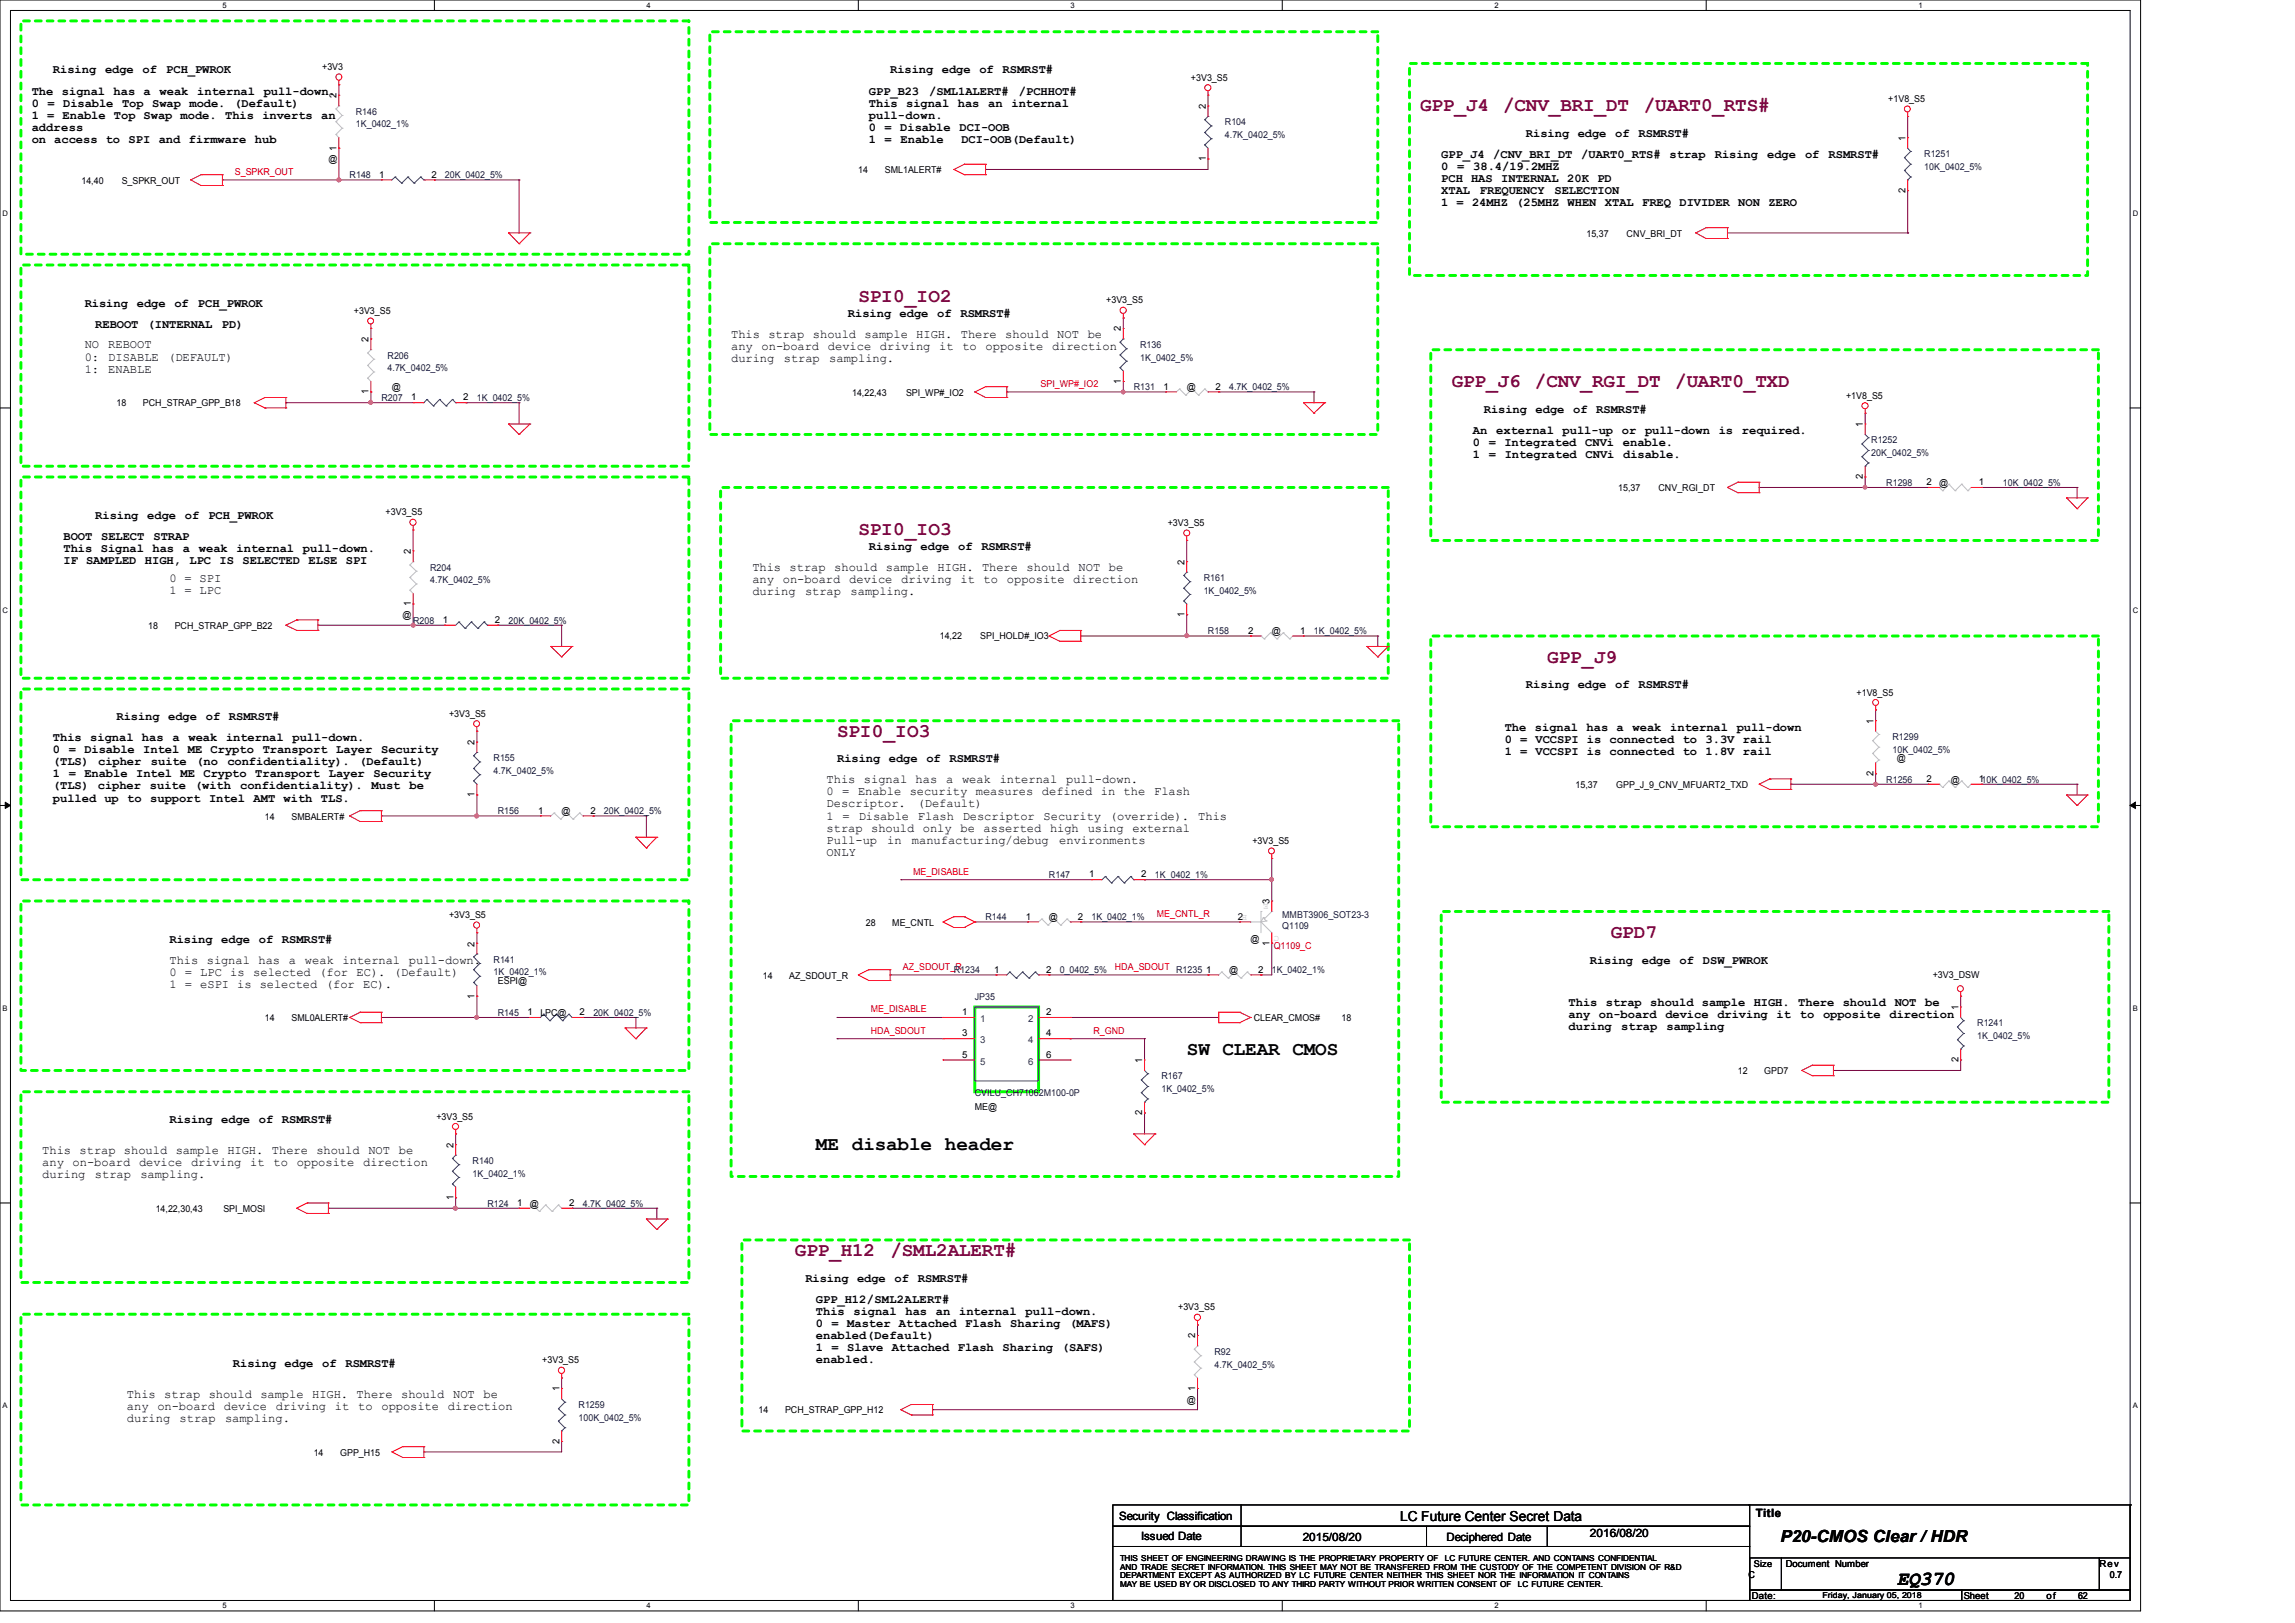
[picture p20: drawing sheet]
<svg xmlns="http://www.w3.org/2000/svg" width="297mm" height="210mm" viewBox="0 0 297 210" stroke-linecap="round" stroke-linejoin="round" font-family="sans-serif">
<defs><g id="words">
<text font-size="2.6" x="245.5" y="205.1">EQ370</text>
<g font-size="2.5" fill="#800040">
<text x="183.8" y="14.4">GPP_J4</text>
<text x="194.5" y="14.4">/CNV_BRI_DT</text>
<text x="212.7" y="14.4">/UART0_RTS#</text>
<text x="111.1" y="39.1">SPI0_IO2</text>
<text x="187.9" y="50.1">GPP_J6</text>
<text x="198.6" y="50.1">/CNV_RGI_DT</text>
<text x="216.8" y="50.1">/UART0_TXD</text>
<text x="111.1" y="69.3">SPI0_IO3</text>
<text x="200.2" y="85.7">GPP_J9</text>
<text x="108.3" y="95.3">SPI0_IO3</text>
<text x="208.4" y="121.4">GPD7</text>
<text x="102.9" y="162.5">GPP_H12</text>
<text x="115.2" y="162.5">/SML2ALERT#</text>
</g>
<g font-size="2.5">
<text x="153.6" y="136.5">SW CLEAR CMOS</text>
<text x="105.6" y="148.8">ME disable header</text>
</g>
<text font-size="2.2" x="230.4" y="199.5">P20-CMOS Clear / HDR</text>
<text font-size="1.8" x="181.2" y="196.8">LC Future Center Secret Data</text>
<g font-size="1.6">
<text x="6.9" y="9.5">Rising</text>
<text x="13.6" y="9.5">edge</text>
<text x="18.5" y="9.5">of</text>
<text x="21.5" y="9.5">PCH_PWROK</text>
<text x="115.2" y="9.5">Rising edge</text>
<text x="126.7" y="9.5">of</text>
<text x="129.8" y="9.5">RSMRST#</text>
<text x="4.1" y="13.8">0 = Disable Top Swap mode.</text>
<text x="4.1" y="15.4">1 = Enable Top Swap mode. This inverts an</text>
<text x="4.1" y="16.9">address</text>
<text x="4.1" y="12.2">The signal has a</text>
<text x="20.7" y="12.2">weak</text>
<text x="25.5" y="12.2">internal</text>
<text x="30.3" y="13.8">(Default)</text>
<text x="34.1" y="12.2">pull-down.</text>
<text x="112.4" y="12.2">GPP_B23</text>
<text x="112.4" y="13.8">This signal has</text>
<text x="112.4" y="15.4">pull-down.</text>
<text x="112.4" y="16.9">0 = Disable</text>
<text x="120.3" y="12.2">/SML1ALERT#</text>
<text x="124.2" y="16.9">DCI-OOB</text>
<text x="127.9" y="13.8">an</text>
<text x="130.9" y="13.8">internal</text>
<text x="131.9" y="12.2">/PCHHOT#</text>
<text x="197.5" y="17.7">Rising edge</text>
<text x="209" y="17.7">of</text>
<text x="212" y="17.7">RSMRST#</text>
<text x="4.1" y="18.5">on access to SPI and firmware hub</text>
<text x="112.4" y="18.5">1 =</text>
<text x="116.5" y="18.5">Enable</text>
<text x="124.4" y="18.5">DCI-OOB(Default)</text>
<text x="186.5" y="20.4">GPP_J4</text>
<text x="186.5" y="22">0</text>
<text x="186.5" y="23.6">PCH HAS INTERNAL 20K PD</text>
<text x="188.6" y="22">=</text>
<text x="190.7" y="22">38.4/19.2MHZ</text>
<text x="193.2" y="20.4">/CNV_BRI_DT</text>
<text x="204.6" y="20.4">/UART0_RTS#</text>
<text x="216.1" y="20.4">strap</text>
<text x="221.9" y="20.4">Rising</text>
<text x="228.7" y="20.4">edge</text>
<text x="233.6" y="20.4">of</text>
<text x="236.6" y="20.4">RSMRST#</text>
<text x="186.5" y="25.1">XTAL</text>
<text x="186.5" y="26.7">1 = 24MHZ (25MHZ WHEN XTAL FREQ DIVIDER NON ZERO</text>
<text x="191.5" y="25.1">FREQUENCY</text>
<text x="201.2" y="25.1">SELECTION</text>
<text x="11" y="39.7">Rising</text>
<text x="17.7" y="39.7">edge</text>
<text x="22.6" y="39.7">of</text>
<text x="25.6" y="39.7">PCH_PWROK</text>
<text x="109.7" y="41">Rising edge</text>
<text x="121.3" y="41">of</text>
<text x="124.3" y="41">RSMRST#</text>
<text x="11" y="45.1">NO</text>
<text x="11" y="46.7">0:</text>
<text x="12.3" y="42.4">REBOOT</text>
<text x="14" y="45.1">REBOOT</text>
<text x="14" y="46.7">DISABLE</text>
<text x="19.1" y="42.4">(INTERNAL</text>
<text x="21.8" y="46.7">(DEFAULT)</text>
<text x="28.7" y="42.4">PD)</text>
<text x="94.6" y="43.7">This strap should sample HIGH. There should</text>
<text x="94.6" y="45.3">any</text>
<text x="94.6" y="46.9">during</text>
<text x="98.6" y="45.3">on-board</text>
<text x="101.4" y="46.9">strap</text>
<text x="107.1" y="45.3">device</text>
<text x="107.3" y="46.9">sampling.</text>
<text x="113.9" y="45.3">driving</text>
<text x="121.5" y="45.3">it</text>
<text x="124.5" y="45.3">to</text>
<text x="127.6" y="45.3">opposite</text>
<text x="136.1" y="45.3">direction</text>
<text x="136.8" y="43.7">NOT</text>
<text x="140.8" y="43.7">be</text>
<text x="11" y="48.2">1:</text>
<text x="14" y="48.2">ENABLE</text>
<text x="192" y="53.4">Rising edge</text>
<text x="203.6" y="53.4">of</text>
<text x="206.6" y="53.4">RSMRST#</text>
<text x="190.6" y="56.1">An</text>
<text x="190.6" y="57.7">0 = Integrated</text>
<text x="190.6" y="59.3">1 =</text>
<text x="193.6" y="56.1">external</text>
<text x="194.7" y="59.3">Integrated</text>
<text x="202.2" y="56.1">pull-up</text>
<text x="205.1" y="57.7">CNVi</text>
<text x="205.2" y="59.3">CNVi</text>
<text x="209.9" y="56.1">or</text>
<text x="210" y="57.7">enable.</text>
<text x="210.1" y="59.3">disable.</text>
<text x="212.9" y="56.1">pull-down</text>
<text x="222.4" y="56.1">is</text>
<text x="225.4" y="56.1">required.</text>
<text x="8.2" y="69.9">BOOT</text>
<text x="8.2" y="71.4">This Signal has</text>
<text x="12.3" y="67.1">Rising</text>
<text x="13.1" y="69.9">SELECT</text>
<text x="19.1" y="67.1">edge</text>
<text x="19.9" y="69.9">STRAP</text>
<text x="23.7" y="71.4">a</text>
<text x="23.9" y="67.1">of</text>
<text x="25.7" y="71.4">weak</text>
<text x="27" y="67.1">PCH_PWROK</text>
<text x="30.6" y="71.4">internal</text>
<text x="39.2" y="71.4">pull-down.</text>
<text x="112.4" y="71.2">Rising edge</text>
<text x="124" y="71.2">of</text>
<text x="127" y="71.2">RSMRST#</text>
<text x="8.2" y="73">IF SAMPLED HIGH, LPC IS SELECTED ELSE SPI</text>
<text x="21.9" y="75.3">0 = SPI</text>
<text x="21.9" y="76.8">1 = LPC</text>
<text x="97.4" y="73.9">This strap should sample HIGH. There should</text>
<text x="97.4" y="75.5">any</text>
<text x="97.4" y="77">during</text>
<text x="101.3" y="75.5">on-board</text>
<text x="104.2" y="77">strap</text>
<text x="109.9" y="75.5">device</text>
<text x="110.1" y="77">sampling.</text>
<text x="116.6" y="75.5">driving</text>
<text x="124.3" y="75.5">it</text>
<text x="127.3" y="75.5">to</text>
<text x="130.3" y="75.5">opposite</text>
<text x="138.9" y="75.5">direction</text>
<text x="139.6" y="73.9">NOT</text>
<text x="143.5" y="73.9">be</text>
<text x="197.5" y="89">Rising edge</text>
<text x="209" y="89">of</text>
<text x="212" y="89">RSMRST#</text>
<text x="6.9" y="95.9">This signal has</text>
<text x="15.1" y="93.1">Rising edge</text>
<text x="22.3" y="95.9">a</text>
<text x="24.4" y="95.9">weak</text>
<text x="26.6" y="93.1">of</text>
<text x="29.3" y="95.9">internal</text>
<text x="29.6" y="93.1">RSMRST#</text>
<text x="37.8" y="95.9">pull-down.</text>
<text x="194.7" y="94.5">The signal has a</text>
<text x="211.3" y="94.5">weak</text>
<text x="216.2" y="94.5">internal</text>
<text x="224.7" y="94.5">pull-down</text>
<text x="6.9" y="97.5">0 = Disable Intel ME Crypto</text>
<text x="6.9" y="99">(TLS)</text>
<text x="6.9" y="100.6">1 = Enable Intel ME Crypto Transport</text>
<text x="12.7" y="99">cipher</text>
<text x="19.5" y="99">suite</text>
<text x="25.4" y="99">(no</text>
<text x="29.4" y="99">confidentiality).</text>
<text x="34" y="97.5">Transport</text>
<text x="42.5" y="100.6">Layer</text>
<text x="43.5" y="97.5">Layer</text>
<text x="46.5" y="99">(Default)</text>
<text x="48.3" y="100.6">Security</text>
<text x="49.3" y="97.5">Security</text>
<text x="107" y="101.3">This signal has</text>
<text x="108.3" y="98.6">Rising edge</text>
<text x="119.9" y="98.6">of</text>
<text x="122.4" y="101.3">a</text>
<text x="122.9" y="98.6">RSMRST#</text>
<text x="124.5" y="101.3">weak</text>
<text x="129.4" y="101.3">internal</text>
<text x="138" y="101.3">pull-down.</text>
<text x="194.7" y="96.1">0 = VCCSPI is connected to 3.3V rail</text>
<text x="194.7" y="97.7">1 = VCCSPI is connected to 1.8V rail</text>
<text x="6.9" y="102.2">(TLS)</text>
<text x="6.9" y="103.7">pulled up to support Intel AMT with TLS.</text>
<text x="12.7" y="102.2">cipher</text>
<text x="19.4" y="102.2">suite</text>
<text x="25.2" y="102.2">(with</text>
<text x="31.1" y="102.2">confidentiality).</text>
<text x="48.1" y="102.2">Must</text>
<text x="53" y="102.2">be</text>
<text x="107" y="102.9">0 = Enable security measures defined in the</text>
<text x="107" y="104.5">Descriptor.</text>
<text x="107" y="106">1</text>
<text x="107" y="107.6">strap should only</text>
<text x="109" y="106">=</text>
<text x="111.1" y="106">Disable</text>
<text x="118.7" y="104.5">(Default)</text>
<text x="118.8" y="106">Flash</text>
<text x="124.3" y="107.6">be</text>
<text x="124.6" y="106">Descriptor</text>
<text x="127.3" y="107.6">asserted</text>
<text x="135" y="106">Security</text>
<text x="135.9" y="107.6">high</text>
<text x="140.8" y="107.6">using</text>
<text x="143.6" y="106">(override).</text>
<text x="146.6" y="107.6">external</text>
<text x="149.4" y="102.9">Flash</text>
<text x="155.1" y="106">This</text>
<text x="107" y="109.2">Pull-up</text>
<text x="107" y="110.7">ONLY</text>
<text x="114.8" y="109.2">in</text>
<text x="118" y="109.2">manufacturing/debug</text>
<text x="137.1" y="109.2">environments</text>
<text x="21.9" y="124.7">This signal has</text>
<text x="21.9" y="122">Rising edge</text>
<text x="33.5" y="122">of</text>
<text x="36.5" y="122">RSMRST#</text>
<text x="37.4" y="124.7">a</text>
<text x="39.5" y="124.7">weak</text>
<text x="44.3" y="124.7">internal</text>
<text x="52.9" y="124.7">pull-down.</text>
<text x="205.7" y="124.7">Rising</text>
<text x="212.5" y="124.7">edge</text>
<text x="217.3" y="124.7">of</text>
<text x="220.4" y="124.7">DSW_PWROK</text>
<text x="21.9" y="126.2">0 = LPC is selected (for EC). (Default)</text>
<text x="21.9" y="127.8">1 = eSPI is selected (for EC).</text>
<text x="203" y="130.2">This strap should sample HIGH. There should</text>
<text x="203" y="131.7">any</text>
<text x="206.9" y="131.7">on-board</text>
<text x="215.5" y="131.7">device</text>
<text x="222.2" y="131.7">driving</text>
<text x="229.9" y="131.7">it</text>
<text x="232.9" y="131.7">to</text>
<text x="235.9" y="131.7">opposite</text>
<text x="244.5" y="131.7">direction</text>
<text x="245.2" y="130.2">NOT</text>
<text x="249.1" y="130.2">be</text>
<text x="203" y="133.3">during</text>
<text x="209.8" y="133.3">strap</text>
<text x="215.7" y="133.3">sampling</text>
<text x="5.5" y="149.4">This strap should sample HIGH. There should</text>
<text x="21.9" y="145.3">Rising edge</text>
<text x="33.5" y="145.3">of</text>
<text x="36.5" y="145.3">RSMRST#</text>
<text x="47.7" y="149.4">NOT</text>
<text x="51.6" y="149.4">be</text>
<text x="5.5" y="150.9">any</text>
<text x="5.5" y="152.5">during</text>
<text x="9.4" y="150.9">on-board</text>
<text x="12.3" y="152.5">strap</text>
<text x="18" y="150.9">device</text>
<text x="18.2" y="152.5">sampling.</text>
<text x="24.7" y="150.9">driving</text>
<text x="32.4" y="150.9">it</text>
<text x="35.4" y="150.9">to</text>
<text x="38.4" y="150.9">opposite</text>
<text x="47" y="150.9">direction</text>
<text x="104.2" y="165.9">Rising edge</text>
<text x="115.8" y="165.9">of</text>
<text x="118.8" y="165.9">RSMRST#</text>
<text x="105.6" y="170.1">This</text>
<text x="105.6" y="171.7">0 = Master Attached</text>
<text x="105.6" y="173.3">enabled(Default)</text>
<text x="105.6" y="168.6">GPP_H12/SML2ALERT#</text>
<text x="110.4" y="170.1">signal</text>
<text x="117.2" y="170.1">has</text>
<text x="121.1" y="170.1">an</text>
<text x="124.1" y="170.1">internal</text>
<text x="124.9" y="171.7">Flash</text>
<text x="130.7" y="171.7">Sharing</text>
<text x="132.7" y="170.1">pull-down.</text>
<text x="138.4" y="171.7">(MAFS)</text>
<text x="30.1" y="176.8">Rising edge</text>
<text x="41.7" y="176.8">of</text>
<text x="44.7" y="176.8">RSMRST#</text>
<text x="105.6" y="174.8">1 = Slave Attached Flash</text>
<text x="105.6" y="176.4">enabled.</text>
<text x="129.8" y="174.8">Sharing</text>
<text x="137.4" y="174.8">(SAFS)</text>
<text x="16.4" y="180.9">This strap should sample HIGH. There should</text>
<text x="16.4" y="182.5">any</text>
<text x="16.4" y="184">during</text>
<text x="20.4" y="182.5">on-board</text>
<text x="23.2" y="184">strap</text>
<text x="29" y="182.5">device</text>
<text x="29.1" y="184">sampling.</text>
<text x="35.7" y="182.5">driving</text>
<text x="43.4" y="182.5">it</text>
<text x="46.4" y="182.5">to</text>
<text x="49.4" y="182.5">opposite</text>
<text x="58" y="182.5">direction</text>
<text x="58.6" y="180.9">NOT</text>
<text x="62.6" y="180.9">be</text>
</g>
<g font-size="1.5">
<text x="144.8" y="196.6">Security Classification</text>
<text x="227.2" y="196.3">Title</text>
<text x="147.7" y="199.3">Issued Date</text>
<text x="168.6" y="199.4">2015/08/20</text>
<text x="187.2" y="199.4">Deciphered Date</text>
<text x="205.8" y="198.8">2016/08/20</text>
</g>
<g font-size="1.2">
<text x="41.7" y="9.1">+3V3</text>
<text x="154.1" y="10.5">+3V3_S5</text>
<text x="43.6" y="12.7" transform="rotate(-90 43.6 12.7)">2</text>
<text x="156" y="14.1" transform="rotate(-90 156 14.1)">2</text>
<text x="244.4" y="13.2">+1V8_S5</text>
<text x="10.5" y="23.7">14,40</text>
<text x="15.7" y="23.7">S_SPKR_OUT</text>
<text x="42.5" y="21">@</text>
<text x="43.6" y="19.5" transform="rotate(-90 43.6 19.5)">1</text>
<text x="49.1" y="23">1</text>
<text x="55.8" y="23">2</text>
<text x="111.1" y="22.4">14</text>
<text x="114.5" y="22.4">SML1ALERT#</text>
<text x="156" y="20.8" transform="rotate(-90 156 20.8)">1</text>
<text x="246.6" y="18.2" transform="rotate(-90 246.6 18.2)">1</text>
<text x="246.6" y="24.9" transform="rotate(-90 246.6 24.9)">2</text>
<text x="205.3" y="30.6">15,37</text>
<text x="210.5" y="30.6">CNV_BRI_DT</text>
<text x="45.8" y="40.6">+3V3_S5</text>
<text x="143.2" y="39.2">+3V3_S5</text>
<text x="47.7" y="44.3" transform="rotate(-90 47.7 44.3)">2</text>
<text x="145.1" y="42.9" transform="rotate(-90 145.1 42.9)">2</text>
<text x="15.1" y="52.6">18</text>
<text x="18.5" y="52.6">PCH_STRAP_GPP_B18</text>
<text x="47.7" y="51" transform="rotate(-90 47.7 51)">1</text>
<text x="50.7" y="50.5">@</text>
<text x="53.2" y="51.8">1</text>
<text x="59.9" y="51.8">2</text>
<text x="110.3" y="51.2">14,22,43</text>
<text x="117.3" y="51.2">SPI_WP#_IO2</text>
<text x="145.1" y="49.7" transform="rotate(-90 145.1 49.7)">1</text>
<text x="150.6" y="50.4">1</text>
<text x="153.6" y="50.5">@</text>
<text x="157.3" y="50.4">2</text>
<text x="238.9" y="51.6">+1V8_S5</text>
<text x="241.1" y="55.2" transform="rotate(-90 241.1 55.2)">1</text>
<text x="209.4" y="63.5">15,37</text>
<text x="214.6" y="63.5">CNV_RGI_DT</text>
<text x="241.1" y="62" transform="rotate(-90 241.1 62)">2</text>
<text x="249.3" y="62.8">2</text>
<text x="251" y="62.9">@</text>
<text x="256.1" y="62.8">1</text>
<text x="49.9" y="66.7">+3V3_S5</text>
<text x="53.2" y="71.7" transform="rotate(-90 53.2 71.7)">2</text>
<text x="151.1" y="68.1">+3V3_S5</text>
<text x="153.3" y="73.1" transform="rotate(-90 153.3 73.1)">2</text>
<text x="19.2" y="81.4">18</text>
<text x="22.6" y="81.4">PCH_STRAP_GPP_B22</text>
<text x="52.1" y="80">@</text>
<text x="53.2" y="78.4" transform="rotate(-90 53.2 78.4)">1</text>
<text x="57.3" y="80.6">1</text>
<text x="64" y="80.6">2</text>
<text x="121.6" y="82.7">14,22</text>
<text x="126.9" y="82.7">SPI_HOLD#_IO3</text>
<text x="153.3" y="79.8" transform="rotate(-90 153.3 79.8)">1</text>
<text x="161.5" y="82">2</text>
<text x="164.6" y="82">@</text>
<text x="168.3" y="82">1</text>
<text x="58.1" y="92.8">+3V3_S5</text>
<text x="240.3" y="90">+1V8_S5</text>
<text x="242.4" y="93.6" transform="rotate(-90 242.4 93.6)">1</text>
<text x="61.4" y="96.4" transform="rotate(-90 61.4 96.4)">2</text>
<text x="203.9" y="101.9">15,37</text>
<text x="209.1" y="101.9">GPP_J_9_CNV_MFUART2_TXD</text>
<text x="242.4" y="100.4" transform="rotate(-90 242.4 100.4)">2</text>
<text x="245.5" y="98.5">@</text>
<text x="249.3" y="101.2">2</text>
<text x="252.5" y="101.3">@</text>
<text x="256.1" y="101.2">110K_0402_5%</text>
<text x="34.3" y="106">14</text>
<text x="37.7" y="106">SMBALERT#</text>
<text x="61.4" y="103.1" transform="rotate(-90 61.4 103.1)">1</text>
<text x="69.6" y="105.3">1</text>
<text x="72.7" y="105.4">@</text>
<text x="76.4" y="105.3">2</text>
<text x="141" y="113.5">1</text>
<text x="147.7" y="113.5">2</text>
<text x="162.1" y="109.2">+3V3_S5</text>
<text x="58.1" y="118.8">+3V3_S5</text>
<text x="112" y="119.8">28</text>
<text x="115.5" y="119.8">ME_CNTL</text>
<text x="132.8" y="119">1</text>
<text x="135.8" y="119.1">@</text>
<text x="139.5" y="119">2</text>
<text x="160.2" y="119">2</text>
<text x="164.3" y="117" transform="rotate(-90 164.3 117)">3</text>
<text x="61.4" y="122.5" transform="rotate(-90 61.4 122.5)">2</text>
<text x="128.6" y="125.9">1</text>
<text x="135.4" y="125.9">2</text>
<text x="156.1" y="125.9">1</text>
<text x="159.1" y="125.9">@</text>
<text x="161.8" y="121.8">@</text>
<text x="162.8" y="125.9">2</text>
<text x="164.3" y="122.3" transform="rotate(-90 164.3 122.3)">1</text>
<text x="61.4" y="129.2" transform="rotate(-90 61.4 129.2)">1</text>
<text x="64.4" y="127.3">ESPI@</text>
<text x="68.3" y="131.4">1</text>
<text x="69.9" y="131.4">LPC@</text>
<text x="75" y="131.4">2</text>
<text x="98.7" y="126.6">14</text>
<text x="102.1" y="126.6">AZ_SDOUT_R</text>
<text x="124.5" y="131.4">1</text>
<text x="135.4" y="131.4">2</text>
<text x="250.1" y="126.5">+3V3_DSW</text>
<text x="253.4" y="130.7" transform="rotate(-90 253.4 130.7)">1</text>
<text x="34.3" y="132.1">14</text>
<text x="37.7" y="132.1">SML0ALERT#</text>
<text x="124.5" y="134.1">3</text>
<text x="124.5" y="136.9">5</text>
<text x="135.4" y="134.1">4</text>
<text x="135.4" y="136.9">6</text>
<text x="147.8" y="137.5" transform="rotate(-90 147.8 137.5)">1</text>
<text x="162.2" y="132.1">CLEAR_CMOS#</text>
<text x="173.6" y="132.1">18</text>
<text x="253.4" y="137.4" transform="rotate(-90 253.4 137.4)">2</text>
<text x="126.1" y="143.6">ME@</text>
<text x="224.9" y="139">12</text>
<text x="228.3" y="139">GPD7</text>
<text x="56.5" y="144.9">+3V3_S5</text>
<text x="58.7" y="148.5" transform="rotate(-90 58.7 148.5)">2</text>
<text x="147.8" y="144.3" transform="rotate(-90 147.8 144.3)">2</text>
<text x="58.7" y="155.2" transform="rotate(-90 58.7 155.2)">1</text>
<text x="20.1" y="156.8">14,22,30,43</text>
<text x="28.9" y="156.8">SPI_MOSI</text>
<text x="66.9" y="156">1</text>
<text x="68.6" y="156.1">@</text>
<text x="73.7" y="156">2</text>
<text x="152.5" y="169.5">+3V3_S5</text>
<text x="154.7" y="173.2" transform="rotate(-90 154.7 173.2)">2</text>
<text x="70.2" y="176.4">+3V3_S5</text>
<text x="154.7" y="180" transform="rotate(-90 154.7 180)">1</text>
<text x="72.4" y="180" transform="rotate(-90 72.4 180)">1</text>
<text x="98.2" y="182.9">14</text>
<text x="101.6" y="182.9">PCH_STRAP_GPP_H12</text>
<text x="153.6" y="181.5">@</text>
<text x="40.6" y="188.3">14</text>
<text x="44" y="188.3">GPP_H15</text>
<text x="72.4" y="186.8" transform="rotate(-90 72.4 186.8)">2</text>
<text x="227" y="202.7">Size</text>
<text x="231.1" y="202.7">Document Number</text>
<text x="271.7" y="202.7">Rev</text>
<text x="226.3" y="204.1">C</text>
<text x="226.7" y="206.9">Date:</text>
<text x="254.1" y="206.9">Sheet</text>
<text x="260.7" y="206.9">20</text>
<text x="264.8" y="206.9">of</text>
<text x="268.9" y="206.9">62</text>
<text x="273" y="204.1">0.7</text>
</g>
<g font-size="1.2" fill="#000080">
<text x="46.1" y="14.9">R146</text>
<text x="46.1" y="16.5">1K_0402_1%</text>
<text x="158.5" y="16.2">R104</text>
<text x="158.5" y="17.9">4.7K_0402_5%</text>
<text x="45.3" y="23.1">R148</text>
<text x="57.6" y="23.1">20K_0402_5%</text>
<text x="249" y="20.3">R1251</text>
<text x="249" y="22">10K_0402_5%</text>
<text x="50.2" y="46.4">R206</text>
<text x="147.6" y="45">R136</text>
<text x="147.6" y="46.7">1K_0402_5%</text>
<text x="49.4" y="51.9">R207</text>
<text x="50.2" y="48">4.7K_0402_5%</text>
<text x="61.7" y="51.9">1K_0402_5%</text>
<text x="146.7" y="50.5">R131</text>
<text x="159.1" y="50.5">4.7K_0402_5%</text>
<text x="242.2" y="57.4">R1252</text>
<text x="242.2" y="59">20K_0402_5%</text>
<text x="244.1" y="62.9">R1298</text>
<text x="259.2" y="62.9">10K_0402_5%</text>
<text x="55.7" y="73.8">R204</text>
<text x="55.7" y="75.5">4.7K_0402_5%</text>
<text x="155.8" y="75.2">R161</text>
<text x="155.8" y="76.8">1K_0402_5%</text>
<text x="53.5" y="80.7">R208</text>
<text x="65.8" y="80.7">20K_0402_5%</text>
<text x="156.3" y="82">R158</text>
<text x="170" y="82">1K_0402_5%</text>
<text x="244.9" y="95.8">R1299</text>
<text x="63.9" y="98.5">R155</text>
<text x="63.9" y="100.2">4.7K_0402_5%</text>
<text x="244.1" y="101.3">R1256</text>
<text x="244.9" y="97.4">10K_0402_5%</text>
<text x="64.4" y="105.4">R156</text>
<text x="78.1" y="105.4">20K_0402_5%</text>
<text x="135.8" y="113.6">R147</text>
<text x="149.5" y="113.6">1K_0402_1%</text>
<text x="127.5" y="119.1">R144</text>
<text x="141.3" y="119.1">1K_0402_1%</text>
<text x="165.9" y="118.8">MMBT3906_SOT23-3</text>
<text x="63.9" y="124.6">R141</text>
<text x="123.4" y="125.9">R1234</text>
<text x="137.1" y="125.9">0_0402_5%</text>
<text x="152.2" y="125.9">R1235</text>
<text x="164.6" y="125.9">1K_0402_1%</text>
<text x="165.9" y="120.2">Q1109</text>
<text x="63.9" y="126.2">1K_0402_1%</text>
<text x="64.4" y="131.4">R145</text>
<text x="76.8" y="131.4">20K_0402_5%</text>
<text x="126.1" y="129.4">JP35</text>
<text x="255.9" y="132.8">R1241</text>
<text x="255.9" y="134.5">1K_0402_5%</text>
<text x="126.1" y="141.9">CVILU_CH71062M100-0P</text>
<text x="150.3" y="139.7">R167</text>
<text x="150.3" y="141.3">1K_0402_5%</text>
<text x="61.2" y="150.6">R140</text>
<text x="61.2" y="152.3">1K_0402_1%</text>
<text x="63.1" y="156.1">R124</text>
<text x="75.4" y="156.1">4.7K_0402_5%</text>
<text x="157.2" y="175.3">R92</text>
<text x="157.2" y="177">4.7K_0402_5%</text>
<text x="74.9" y="182.2">R1259</text>
<text x="74.9" y="183.8">100K_0402_5%</text>
</g>
<g font-size="1.2" fill="#f00">
<text x="30.4" y="22.6">S_SPKR_OUT</text>
<text x="134.6" y="50">SPI_WP#_IO2</text>
<text x="118.2" y="113.2">ME_DISABLE</text>
<text x="149.7" y="118.6">ME_CNTL_R</text>
<text x="116.8" y="125.5">AZ_SDOUT_R</text>
<text x="144.3" y="125.5">HDA_SDOUT</text>
<text x="164.8" y="122.8">Q1109_C</text>
<text x="112.7" y="131">ME_DISABLE</text>
<text x="112.7" y="133.7">HDA_SDOUT</text>
<text x="141.5" y="133.7">R_GND</text>
</g>
<g font-size="1.2" fill="#004080">
<text x="126.8" y="132.2">1</text>
<text x="126.8" y="135">3</text>
<text x="126.8" y="137.8">5</text>
<text x="133" y="132.2">2</text>
<text x="133" y="135">4</text>
<text x="133" y="137.8">6</text>
</g>
<g font-size="1.1" fill="#c0c0c0">
<text x="161.4" y="118.4" transform="rotate(-180 161.4 118.4)">B</text>
<text x="164.2" y="117" transform="rotate(-180 164.2 117)">E</text>
<text x="165.5" y="121.1" transform="rotate(-180 165.5 121.1)">C</text>
</g>
<g font-size="1.1">
<text x="144.9" y="202">THIS SHEET OF ENGINEERING DRAWING IS THE PROPRIETARY PROPERTY OF</text>
<text x="144.9" y="203.1">AND TRADE SECRET INFORMATION. THIS SHEET MAY NOT BE TRANSFERED FROM THE CUSTODY OF THE COMPETENT DIVISION OF R&amp;D</text>
<text x="187" y="202">LC FUTURE CENTER. AND CONTAINS CONFIDENTIAL</text>
<text x="144.9" y="204.2">DEPARTMENT EXCEPT AS AUTHORIZED BY LC FUTURE CENTER NEITHER THIS SHEET NOR THE INFORMATION IT CONTAINS</text>
<text x="144.9" y="205.3">MAY BE USED BY OR DISCLOSED TO ANY THIRD PARTY WITHOUT PRIOR WRITTEN CONSENT OF</text>
<text x="196.4" y="205.3">LC FUTURE CENTER.</text>
<text x="235.9" y="206.7">Friday, January 05, 2018</text>
</g>
<g font-size="1">
<text x="28.8" y="1">5</text>
<text x="83.7" y="1">4</text>
<text x="138.5" y="1">3</text>
<text x="193.4" y="1">2</text>
<text x="248.3" y="1">1</text>
<text x=".3" y="27.9">D</text>
<text x="276" y="27.9">D</text>
<text x=".3" y="79.4">C</text>
<text x="276" y="79.4">C</text>
<text x=".3" y="130.8">B</text>
<text x="276" y="130.8">B</text>
<text x=".3" y="182.2">A</text>
<text x="276" y="182.2">A</text>
<text x="28.8" y="208.1">5</text>
<text x="83.7" y="208.1">4</text>
<text x="138.5" y="208.1">3</text>
<text x="193.4" y="208.1">2</text>
<text x="248.3" y="208.1">1</text>
</g>
</g></defs>
<path d="M0 0h277v208.4h-277zM1.4 1.4h274.3v205.7h-274.3z" fill="none" stroke="#000" stroke-width=".13"/>
<g fill="#fff">
<path d="M28.8 .1h.5v1.1h-.5z"/>
<path d="M28.8 207.2h.5v1.1h-.5z"/>
</g>
<path d="M56.2 0v1.4M56.2 207.1v1.3" fill="none" stroke="#000" stroke-width=".13"/>
<g fill="#fff">
<path d="M83.7 .1h.5v1.1h-.5z"/>
<path d="M83.7 207.2h.5v1.1h-.5z"/>
</g>
<path d="M111.1 0v1.4M111.1 207.1v1.3" fill="none" stroke="#000" stroke-width=".13"/>
<g fill="#fff">
<path d="M138.5 .1h.6v1.1h-.6z"/>
<path d="M138.5 207.2h.6v1.1h-.6z"/>
</g>
<path d="M165.9 0v1.4M165.9 207.1v1.3" fill="none" stroke="#000" stroke-width=".13"/>
<g fill="#fff">
<path d="M193.4 .1h.5v1.1h-.5z"/>
<path d="M193.4 207.2h.5v1.1h-.5z"/>
</g>
<path d="M220.8 0v1.4M220.8 207.1v1.3" fill="none" stroke="#000" stroke-width=".13"/>
<g fill="#fff">
<path d="M248.2 .1h.6v1.1h-.6z"/>
<path d="M248.2 207.2h.6v1.1h-.6z"/>
<path d="M.3 27.1h.8v1.1h-.8z"/>
<path d="M276 27.1h.7v1.1h-.7z"/>
<path d="M.3 78.5h.8v1.1h-.8z"/>
<path d="M276 78.5h.7v1.1h-.7z"/>
</g>
<path d="M0 52.8h1.4M275.7 52.8h1.3" fill="none" stroke="#000" stroke-width=".13"/>
<g fill="#fff">
<path d="M.3 129.9h.7v1.1h-.7z"/>
<path d="M276 129.9h.6v1.1h-.6z"/>
</g>
<path d="M0 104.2h1.4M275.7 104.2h1.3" fill="none" stroke="#000" stroke-width=".13"/>
<path d="M.7 103.8l.7 .4-.7 .4zM275.7 104.2l.6-.4v.8z" fill="#000" stroke="#000" stroke-width=".13"/>
<g fill="#fff">
<path d="M.3 181.4h.7v1.1h-.7z"/>
<path d="M276 181.4h.6v1.1h-.6z"/>
</g>
<g fill="none" stroke="#000" stroke-width=".13">
<path d="M0 155.7h1.4M275.7 155.7h1.3M144 194.7h82.4v2.8h-82.4zM144 197.5h82.4v2.6h-82.4zM160.6 197.5h.1M160.6 194.7v5.4M184.6 197.5v2.6M200.2 197.5v2.6M226.3 194.7h49.4M275.7 194.7h.1M275.7 194.7v6.9M144 200.1h82.4v7h-82.4z"/>
<path d="M160.6 200.1h.1M184.6 200.1h.1M200.2 200.1h.1M226.4 201.6h4.1v4.1h-4.1zM226.4 205.7h27.5v1.4h-27.5zM230.5 201.6h41.2v4.1h-41.2zM253.9 205.7h21.8v1.4h-21.8zM271.7 201.6h4v4.1h-4z"/>
</g>
<path d="M126.1 130.3h8.3v11h-8.3z" fill="none" stroke="#0f0" stroke-width=".38"/>
<g fill="none" stroke="#0f0" stroke-width=".38" stroke-dasharray=".8 .8">
<path d="M2.7 2.7h86.5v30.2h-86.5zM91.9 4.1h86.4v24.7h-86.4zM182.4 8.2h87.8v27.4h-87.8zM2.7 34.3h86.5v26h-86.5zM91.9 31.5h86.4v24.7h-86.4zM185.2 45.3h86.4v24.6h-86.4zM2.7 61.7h86.5v26.1h-86.5zM93.3 63.1h86.4v24.7h-86.4zM2.7 89.2h86.5v24.6h-86.5zM94.6 93.3h86.4v58.9h-86.4zM185.2 82.3h86.4v24.7h-86.4zM2.7 116.6h86.5v21.9h-86.5z"/>
<path d="M186.5 117.9h86.4v24.7h-86.4zM2.7 141.3h86.5v24.6h-86.5zM2.7 170h86.5v24.7h-86.5zM96 160.4h86.4v24.8h-86.4z"/>
</g>
<g fill="none" stroke="#800040" stroke-width=".13">
<path d="M43.9 11h.1M43.9 19.2h.1M43.9 11v1.3M43.9 19.2v4.1M156.3 12.3h.1M156.3 12.3v1.4M246.9 15.1h.1M246.9 15.1v2.7M28.8 23.3h.1M28.8 23.3h20.6M43.9 23.3h.1M56.2 23.3h11"/>
<path d="M56.2 23.3h.1M67.2 23.3h.1M67.2 23.3v6.8M127.5 21.9h.1M156.3 20.6h.1M156.3 20.6v1.3h-28.8M223.6 30.1h23.3M246.9 30.1h.1M246.9 24.7v5.4M37 52.1h.1M37 52.1h16.5M48 42.5h.1"/>
<path d="M48 50.7h.1M48 52.1h.1M48 42.5v1.4M48 50.7v1.4M60.3 52.1h.1M60.3 52.1h6.9M67.2 52.1h.1M67.2 52.1v2.8M130.3 50.7h.1M130.3 50.7h20.6M145.4 41.1h.1M145.4 49.4h.1"/>
<path d="M145.4 50.7h.1M145.4 41.1v1.4M145.4 49.4v1.3M157.7 50.7h.1M157.7 50.7h12.3M170 50.7h.1M170 50.7v1.4M241.4 53.5h.1M241.4 53.5v1.4M53.5 68.6h.1M53.5 78.1h.1M53.5 68.6v2.7"/>
<path d="M53.5 78.1v2.8M153.6 69.9h.1M153.6 79.5h.1M153.6 69.9v2.8M153.6 79.5v2.8M227.7 63.1h.1M227.7 63.1h21.9M241.4 63.1h.1M241.4 61.7h.1M241.4 61.7v1.4M256.4 63.1h.1M256.4 63.1h12.4"/>
<path d="M268.8 63.1h.1M268.8 63.1v1.3M41.1 80.9h.1M41.1 80.9h16.5M53.5 80.9h.1M61.7 94.6h.1M61.7 94.6v1.4M64.4 80.9h.1M64.4 80.9h8.3M72.7 80.9h.1M72.7 80.9v2.7M139.9 82.3h.1"/>
<path d="M139.9 82.3h21.9M153.6 82.3h.1M168.7 82.3h.1M168.7 82.3h9.6M178.3 82.3h.1M178.3 82.3v1.3M242.7 91.9h.1M242.7 91.9v1.4M49.4 105.6h20.5M49.4 105.6h.1M61.7 105.6h.1M61.7 102.9h.1"/>
<path d="M61.7 102.9v2.7M76.8 105.6h.1M76.8 105.6h6.8M83.6 105.6h.1M83.6 105.6v2.7M116.6 113.8h.1M116.6 113.8h24.7M126.1 119.3h.1M126.1 119.3h6.9M139.9 119.3h.1M139.9 119.3h20.5M148.1 113.8h.1"/>
<path d="M148.1 113.8h16.5M164.6 111.1h.1M164.6 113.8h.1M164.6 111.1v5.5M231.8 101.5h.1M231.8 101.5h17.8M242.7 101.5h.1M242.7 100.1h.1M242.7 100.1v1.4M256.4 101.5h.1M256.4 101.5h12.4M268.8 101.5h.1"/>
<path d="M268.8 101.5v1.4M49.4 131.7h19.2M49.4 131.7h.1M61.7 120.7h.1M61.7 131.7h.1M61.7 128.9h.1M61.7 120.7v1.3M61.7 128.9v2.8M75.4 131.7h.1M75.4 131.7h6.9M82.3 131.7h.1M82.3 131.7v1.3"/>
<path d="M108.3 131.7h13.7M108.3 134.4h13.7M108.3 131.7h.1M108.3 134.4h.1M115.2 126.1h.1M115.2 126.1h13.7M135.8 126.1h.1M135.8 126.1h20.5M138.5 131.7h.1M138.5 134.4h.1M138.5 134.4h9.6M138.5 131.7h19.2"/>
<path d="M148.1 134.4h.1M148.1 134.4v2.8M163.2 126.1h.1M164.6 122h.1M164.6 122v4.1h-1.4M237.3 138.5h.1M253.7 128.9h.1M253.7 137.2h.1M253.7 128.9v1.4M253.7 137.2v1.3h-16.4M42.5 156.3h24.7M42.5 156.3h.1"/>
<path d="M59 156.3h.1M59 146.7h.1M59 155h.1M59 146.7v1.4M59 155v1.3M74 156.3h.1M74 156.3h11M85 156.3h.1M85 156.3v1.4M148.1 144h.1M148.1 144v2.7M72.7 178.3h.1"/>
<path d="M72.7 178.3v1.4M155 171.4h.1M155 179.7h.1M155 179.7v2.7h-34.3M155 171.4v1.4M54.9 187.9h.1M72.7 186.5h.1M72.7 186.5v1.4h-17.8M120.7 182.4h.1"/>
</g>
<g fill="#f0f" stroke="#f0f" stroke-width=".13">
<circle cx="43.9" cy="23.3" r=".25"/>
<circle cx="53.5" cy="80.9" r=".25"/>
<circle cx="48" cy="52.1" r=".25"/>
<circle cx="61.7" cy="105.6" r=".25"/>
<circle cx="61.7" cy="131.6" r=".24"/>
<circle cx="58.9" cy="156.3" r=".25"/>
<circle cx="145.3" cy="50.7" r=".24"/>
<circle cx="153.6" cy="82.3" r=".25"/>
<circle cx="164.5" cy="113.8" r=".25"/>
<circle cx="241.4" cy="63.1" r=".23"/>
<circle cx="242.7" cy="101.5" r=".25"/>
</g>
<g fill="none" stroke="#f00" stroke-width=".13">
<path d="M43.9 11h.1M43.9 19.2h.1M43.9 12.3h.1M43.9 10.4v.6M43.9 12.3v1.4M43.9 17.8v1.4M156.3 12.3h.1M156.3 13.7h.1M156.3 11.8v.5M156.3 13.7v1.4M156.3 19.2v1.4M246.9 15.1h.1"/>
<path d="M246.9 17.8h.1M246.9 14.5v.6M246.9 17.8v1.4M24.7 23.3h.1M24.7 23.3l1.3 .7M26 24h2.8M26 22.6l-1.3 .7M26 22.6h.1M26 24h.1M26 22.6h2.8M28.8 22.6h.1M28.8 24h.1"/>
<path d="M28.8 22.6v1.4M49.4 23.3h.1M49.4 23.3h1.3M54.9 23.3h1.3M56.2 23.3h.1M65.8 30.1h.1M65.8 30.1l1.4 1.4M65.8 30.1h2.8M67.2 31.5h.1M68.6 30.1l-1.4 1.4M68.6 30.1h.1M123.4 21.9h.1"/>
<path d="M123.4 21.9l1.4 .7M124.8 21.3l-1.4 .6M124.8 21.3h.1M124.8 22.6h.1M124.8 21.3h2.7M124.8 22.6h2.7M127.5 21.3h.1M127.5 22.6h.1M127.5 21.3v1.3M156.3 20.6h.1M219.4 30.1h.1M219.4 30.1l1.4 .8"/>
<path d="M220.8 29.5l-1.4 .6M220.8 29.5h.1M220.8 30.9h.1M220.8 29.5h2.8M220.8 30.9h2.8M223.6 29.5h.1M223.6 30.9h.1M223.6 29.5v1.4M246.9 24.7h.1M246.9 23.3v1.4M32.9 52.1h.1M32.9 52.1l1.4 .7"/>
<path d="M34.3 51.4l-1.4 .7M34.3 51.4h.1M34.3 52.8h.1M34.3 51.4h2.7M34.3 52.8h2.7M37 51.4h.1M37 52.8h.1M37 51.4v1.4M48 42.5h.1M48 50.7h.1M48 43.9h.1M48 42v.5"/>
<path d="M48 43.9v1.4M48 49.4v1.3M53.5 52.1h.1M53.5 52.1h1.4M59 52.1h1.3M60.3 52.1h.1M65.8 54.9h.1M65.8 54.9l1.4 1.3M65.8 54.9h2.8M67.2 56.2h.1M68.6 54.9l-1.4 1.3M68.6 54.9h.1"/>
<path d="M126.1 50.7h.1M126.1 50.7l1.4 .7M127.5 50l-1.4 .7M127.5 50h.1M127.5 51.4h.1M127.5 50h2.8M127.5 51.4h2.8M130.3 50h.1M130.3 51.4h.1M130.3 50v1.4M145.4 41.1h.1M145.4 49.4h.1"/>
<path d="M145.4 42.5h.1M145.4 40.6v.5M145.4 42.5v1.4M145.4 48v1.4M150.9 50.7h.1M150.9 50.7h1.3M156.3 50.7h1.4M157.7 50.7h.1M168.7 52.1h.1M168.7 52.1l1.3 1.4M168.7 52.1h2.7M170 53.5h.1"/>
<path d="M171.4 52.1l-1.4 1.4M171.4 52.1h.1M241.4 53.5h.1M241.4 54.9h.1M241.4 52.9v.6M241.4 54.9v1.3M53.5 68.6h.1M53.5 78.1h.1M53.5 71.3h.1M53.5 68v.6M53.5 71.3v1.4M53.5 76.8v1.3"/>
<path d="M153.6 69.9h.1M153.6 79.5h.1M153.6 72.7h.1M153.6 69.4v.5M153.6 72.7v1.3M153.6 78.1v1.4M223.6 63.1h.1M223.6 63.1l1.3 .7M224.9 63.8h2.8M224.9 62.4l-1.3 .7M224.9 62.4h.1M224.9 63.8h.1"/>
<path d="M224.9 62.4h2.8M227.7 62.4h.1M227.7 63.8h.1M227.7 62.4v1.4M241.4 61.7h.1M241.4 60.3v1.4M249.6 63.1h.1M249.6 63.1h1.4M255.1 63.1h1.3M256.4 63.1h.1M267.5 64.4h.1M267.5 64.4l1.3 1.4"/>
<path d="M267.5 64.4h2.7M268.8 65.8h.1M270.2 64.4l-1.4 1.4M270.2 64.4h.1M37 80.9h.1M37 80.9l1.4 .7M38.4 80.2l-1.4 .7M38.4 80.2h.1M38.4 81.6h.1M38.4 80.2h2.7M38.4 81.6h2.7M41.1 80.2h.1"/>
<path d="M41.1 81.6h.1M41.1 80.2v1.4M57.6 80.9h.1M57.6 80.9h1.4M61.7 94.6h.1M61.7 96h.1M61.7 94.1v.5M61.7 96v1.4M63.1 80.9h1.3M64.4 80.9h.1M71.3 83.6h.1M71.3 83.6l1.4 1.4"/>
<path d="M71.3 83.6h2.7M72.7 85h.1M74 83.6l-1.3 1.4M74 83.6h.1M135.8 82.3h.1M135.8 82.3l1.4 .7M137.2 81.6l-1.4 .7M137.2 81.6h.1M137.2 83h.1M137.2 81.6h2.7M137.2 83h2.7M139.9 81.6h.1"/>
<path d="M139.9 83h.1M139.9 81.6v1.4M161.8 82.3h.1M161.8 82.3h1.4M167.3 82.3h1.4M168.7 82.3h.1M176.9 83.6h.1M176.9 83.6l1.4 1.4M176.9 83.6h2.8M178.3 85h.1M179.7 83.6l-1.4 1.4M179.7 83.6h.1"/>
<path d="M242.7 91.9h.1M242.7 93.3h.1M242.7 91.3v.6M242.7 93.3v1.3M242.7 98.7v1.4M45.3 105.6h.1M45.3 105.6l1.3 .7M46.6 104.9l-1.3 .7M46.6 104.9h.1M46.6 106.3h.1M46.6 104.9h2.8M46.6 106.3h2.8"/>
<path d="M49.4 104.9h.1M49.4 106.3h.1M49.4 104.9v1.4M61.7 102.9h.1M61.7 101.5v1.4M69.9 105.6h.1M69.9 105.6h1.4M75.4 105.6h1.4M76.8 105.6h.1M82.3 108.3h.1M82.3 108.3l1.3 1.4M82.3 108.3h2.7"/>
<path d="M83.6 109.7h.1M85 108.3l-1.4 1.4M85 108.3h.1M122 119.3h.1M122 119.3l1.4 .7M123.4 118.6l-1.4 .7M123.4 118.6h.1M123.4 118.6h1.4M124.8 118.6h.1M124.8 118.6l1.3 .7M126.1 119.3h.1M126.1 119.3l-1.3 .7"/>
<path d="M133 119.3h.1M133 119.3h1.4M138.5 119.3h1.4M139.9 119.3h.1M141.3 113.8h.1M141.3 113.8h1.3M146.7 113.8h1.4M148.1 113.8h.1M160.4 119.3h.1M160.4 119.3h1.4M164.6 111.1h.1M164.6 116.6h.1"/>
<path d="M164.6 110.5v.6M164.6 116.6v1.3M227.7 101.5h.1M227.7 101.5l1.3 .6M229 100.8l-1.3 .7M229 100.8h.1M229 102.1h.1M229 100.8h2.8M229 102.1h2.8M231.8 100.8h.1M231.8 102.1h.1M231.8 100.8v1.3"/>
<path d="M242.7 100.1h.1M249.6 101.5h.1M249.6 101.5h1.4M255.1 101.5h1.3M256.4 101.5h.1M267.5 102.9h.1M267.5 102.9l1.3 1.3M267.5 102.9h2.7M268.8 104.2h.1M270.2 102.9l-1.4 1.3M270.2 102.9h.1M45.3 131.7h.1"/>
<path d="M45.3 131.7l1.3 .6M46.6 131l-1.3 .7M46.6 131h.1M46.6 132.3h.1M46.6 131h2.8M46.6 132.3h2.8M49.4 131h.1M49.4 132.3h.1M49.4 131v1.3M61.7 120.7h.1M61.7 128.9h.1M61.7 122h.1"/>
<path d="M61.7 120.1v.6M61.7 122v1.4M61.7 127.5v1.4M68.6 131.7h.1M68.6 131.7h1.3M74 131.7h1.4M75.4 131.7h.1M80.9 133h.1M80.9 133l1.4 1.4M80.9 133h2.7M82.3 134.4h.1M83.6 133l-1.3 1.4"/>
<path d="M83.6 133h.1M111.1 126.1h.1M111.1 126.1l1.3 .8M112.4 126.9h2.8M112.4 125.5l-1.3 .6M112.4 125.5h.1M112.4 126.9h.1M112.4 125.5h2.8M115.2 125.5h.1M115.2 126.9h.1M115.2 125.5v1.4M122 131.7h.1"/>
<path d="M122 134.4h.1M122 137.2h.1M122 131.7h4.1M122 134.4h4.1M122 137.2h4.1M123.4 120h.1M123.4 120h1.4M124.8 120h.1M128.9 126.1h.1M128.9 126.1h1.4M134.4 126.1h1.4M134.4 131.7h4.1"/>
<path d="M134.4 134.4h4.1M134.4 137.2h4.1M135.8 126.1h.1M138.5 131.7h.1M138.5 134.4h.1M138.5 137.2h.1M148.1 137.2h.1M148.1 137.2v1.3M156.3 126.1h.1M156.3 126.1h1.4M157.7 132.3h.1M157.7 131h.1"/>
<path d="M157.7 131h2.7M157.7 131v1.3M157.7 132.3h2.7M160.4 131h.1M160.4 132.3h.1M160.4 131l1.4 .7M161.8 131.7h.1M161.8 131.7l-1.4 .6M161.8 126.1h1.4M163.2 126.1h.1M164.6 122h.1M164.6 120.7v1.3"/>
<path d="M233.2 138.5h.1M233.2 138.5l1.3 .7M234.5 137.8l-1.3 .7M234.5 137.8h.1M234.5 139.2h.1M234.5 137.8h2.8M234.5 139.2h2.8M237.3 137.8h.1M237.3 139.2h.1M237.3 137.8v1.4M253.7 128.9h.1M253.7 130.3h.1"/>
<path d="M253.7 137.2h.1M253.7 128.3v.6M253.7 130.3v1.4M253.7 135.8v1.4M38.4 156.3h.1M38.4 156.3l1.3 .7M39.7 155.7h.1M39.7 157h.1M39.7 155.7l-1.3 .6M39.7 157h2.8M39.7 155.7h2.8M42.5 157h.1"/>
<path d="M42.5 155.7h.1M42.5 155.7v1.3M59 146.7h.1M59 155h.1M59 148.1h.1M59 146.2v.5M59 148.1v1.4M59 153.6v1.4M67.2 156.3h.1M67.2 156.3h1.4M72.7 156.3h1.3M74 156.3h.1"/>
<path d="M83.6 157.7h.1M83.6 157.7l1.4 1.4M83.6 157.7h2.8M85 159.1h.1M86.4 157.7l-1.4 1.4M86.4 157.7h.1M146.7 146.7h.1M146.7 146.7l1.4 1.4M146.7 146.7h2.8M148.1 148.1h.1M148.1 144h.1M148.1 142.6v1.4"/>
<path d="M149.5 146.7l-1.4 1.4M149.5 146.7h.1M72.7 178.3h.1M72.7 179.7h.1M72.7 177.8v.5M72.7 179.7v1.3M155 171.4h.1M155 179.7h.1M155 172.8h.1M155 170.9v.5M155 172.8v1.4M155 178.3v1.4"/>
<path d="M50.7 187.9h.1M50.7 187.9l1.4 .7M52.1 187.2h.1M52.1 188.6h.1M52.1 187.2l-1.4 .7M52.1 188.6h2.8M52.1 187.2h2.8M54.9 188.6h.1M54.9 187.2h.1M54.9 187.2v1.4M72.7 186.5h.1M72.7 185.2v1.3"/>
<path d="M116.6 182.4h.1M116.6 182.4l1.3 .7M117.9 181.7h.1M117.9 183.1h.1M117.9 181.7l-1.3 .7M117.9 183.1h2.8M117.9 181.7h2.8M120.7 183.1h.1M120.7 181.7h.1M120.7 181.7v1.4"/>
<circle cx="43.8" cy="10" r=".39"/>
<circle cx="156.3" cy="11.3" r=".39"/>
<circle cx="246.8" cy="14.1" r=".38"/>
<circle cx="48" cy="41.5" r=".38"/>
<circle cx="145.3" cy="40.2" r=".4"/>
<circle cx="241.4" cy="52.5" r=".39"/>
<circle cx="53.4" cy="67.6" r=".4"/>
<circle cx="153.6" cy="69" r=".38"/>
<circle cx="61.7" cy="93.6" r=".38"/>
<circle cx="242.7" cy="90.9" r=".38"/>
<circle cx="61.7" cy="119.7" r=".39"/>
<circle cx="164.5" cy="110.1" r=".38"/>
<circle cx="253.7" cy="127.9" r=".38"/>
<circle cx="59" cy="145.7" r=".39"/>
<circle cx="72.7" cy="177.3" r=".4"/>
<circle cx="155" cy="170.4" r=".4"/>
</g>
<g fill="none" stroke="#c0c0c0" stroke-width=".13">
<path d="M43.5 17.4h.1M43.5 15.7h.1M43.5 14.1h.1M43.5 17.4l.4 .4M43.5 15.7l.8 .9M43.5 14.1l.8 .8M43.9 13.7l-.4 .4M43.9 13.7h.1M44.3 16.6l-.8 .8M44.3 14.9l-.8 .8M44.3 16.6h.1M44.3 14.9h.1"/>
<path d="M47.6 48.9h.1M47.6 47.3h.1M47.6 45.7h.1M47.6 48.9l.4 .5M47.6 47.3l.8 .8M47.6 45.7l.8 .8M48 45.3l-.4 .4M48 45.3h.1M48.4 48.1l-.8 .8M48.4 46.5l-.8 .8M48.4 48.1h.1M48.4 46.5h.1"/>
<path d="M152.6 50.3l-.4 .4M152.6 50.3h.1M152.6 50.3l.9 .8M153.5 51.1h.1M154.3 50.3l-.8 .8M154.3 50.3h.1M154.3 50.3l.8 .8M155.1 51.1h.1M155.9 50.3l-.8 .8M155.9 50.3h.1M155.9 50.3l.4 .4M156.3 50.7h.1"/>
<path d="M53 76.4h.1M53 74.7h.1M53 73.1h.1M53 76.4l.5 .4M53 74.7l.9 .9M53 73.1l.9 .8M53.5 72.7l-.5 .4M53.5 72.7h.1M53.9 75.6l-.9 .8M53.9 73.9l-.9 .8M53.9 75.6h.1M53.9 73.9h.1"/>
<path d="M251 63.1h.1M251 63.1l.4 .4M251.4 63.5h.1M252.2 62.7h.1M252.2 62.7l-.8 .8M252.2 62.7l.8 .8M253 63.5h.1M253.9 62.7h.1M253.9 62.7l-.9 .8M253.9 62.7l.8 .8M254.7 63.5h.1M255.1 63.1l-.4 .4"/>
<path d="M163.2 82.3h.1M163.2 82.3l.4 .4M163.6 82.7h.1M164.4 81.9h.1M164.4 81.9l-.8 .8M164.4 81.9l.9 .8M165.3 82.7h.1M166.1 81.9h.1M166.1 81.9l-.8 .8M166.1 81.9l.8 .8M166.9 82.7h.1M167.3 82.3l-.4 .4"/>
<path d="M242.3 95.8h.1M242.3 97.5h.1M242.3 95.8l.9 .9M242.3 97.5l.9 .8M242.7 98.7h.1M242.7 94.6l.5 .4M243.2 95h.1M243.2 96.7h.1M243.2 98.3h.1M243.2 95l-.9 .8M243.2 96.7l-.9 .8M243.2 98.3l-.5 .4"/>
<path d="M71.7 105.2l-.4 .4M71.7 105.2h.1M71.7 105.2l.9 .8M72.6 106h.1M73.4 105.2l-.8 .8M73.4 105.2h.1M73.4 105.2l.8 .8M74.2 106h.1M75 105.2l-.8 .8M75 105.2h.1M75 105.2l.4 .4M75.4 105.6h.1"/>
<path d="M134.8 118.9l-.4 .4M134.8 118.9h.1M134.8 118.9l.8 .8M135.6 119.7h.1M136.4 118.9l-.8 .8M136.4 118.9h.1M136.4 118.9l.9 .8M137.3 119.7h.1M138.1 118.9l-.8 .8M138.1 118.9h.1M138.1 118.9l.4 .4M138.5 119.3h.1"/>
<path d="M161.8 119.3h.1M161.8 119.3h1.4M163.2 119.3h.1M163.2 117.9h.1M163.2 117.9v2.8M163.2 119.3l1.4 1.4M163.5 118.7l-.3 .6M163.5 118.7h.1M163.5 118.7l.4 .5M163.9 119.2l-.7 .1M163.9 119.2h.1M164.6 117.9l-1 1"/>
<path d="M164.6 117.9h.1M251 101.5h.1M251 101.5l.4 .4M251.4 101.9h.1M252.2 101h.1M252.2 101l-.8 .9M252.2 101l.8 .9M253 101.9h.1M253.9 101h.1M253.9 101l-.9 .9M253.9 101l.8 .9M254.7 101.9h.1"/>
<path d="M255.1 101.5l-.4 .4M158.1 125.8l-.4 .3M158.1 125.8h.1M158.1 125.8l.9 .8M159 126.6h.1M159.8 125.8l-.8 .8M159.8 125.8h.1M159.8 125.8l.8 .8M160.6 126.6h.1M161.4 125.8l-.8 .8M161.4 125.8h.1M161.4 125.8l.4 .3"/>
<path d="M161.8 126.1h.1M69 155.9l-.4 .4M69 155.9h.1M69 155.9l.8 .9M69.8 156.8h.1M70.6 155.9l-.8 .9M70.6 155.9h.1M70.6 155.9l.9 .9M71.5 156.8h.1M72.3 155.9l-.8 .9M72.3 155.9h.1M72.3 155.9l.4 .4"/>
<path d="M72.7 156.3h.1M154.6 177.9h.1M154.6 176.2h.1M154.6 174.6h.1M154.6 177.9l.4 .4M154.6 176.2l.8 .8M154.6 174.6l.8 .8M155 174.2l-.4 .4M155 174.2h.1M155.4 177l-.8 .9M155.4 175.4l-.8 .8M155.4 177h.1"/>
<path d="M155.4 175.4h.1"/>
</g>
<g fill="none" stroke="#00f" stroke-width=".13">
<path d="M155.9 18.8h.1M155.9 17.1h.1M155.9 15.5h.1M155.9 18.8l.4 .4M155.9 17.1l.9 .8M155.9 15.5l.9 .8M156.3 15.1l-.4 .4M156.3 15.1h.1M156.8 17.9l-.9 .9M156.8 16.3l-.9 .8M156.8 17.9h.1M156.8 16.3h.1"/>
<path d="M246.9 19.2l.4 .4M247.3 19.6h.1M247.3 19.6l-.8 .8M51.1 22.9l-.4 .4M51.1 22.9h.1M51.1 22.9l.9 .8M52 23.7h.1M52.8 22.9l-.8 .8M52.8 22.9h.1M52.8 22.9l.8 .8M53.6 23.7h.1M54.4 22.9l-.8 .8"/>
<path d="M54.4 22.9h.1M54.4 22.9l.5 .4M54.9 23.3h.1M246.5 20.4h.1M246.5 22.1h.1M246.5 20.4l.8 .9M246.5 22.1l.8 .8M246.9 23.3h.1M247.3 21.3h.1M247.3 22.9h.1M247.3 21.3l-.8 .8M247.3 22.9l-.4 .4"/>
<path d="M55.2 51.7l-.3 .4M55.2 51.7h.1M55.2 51.7l.9 .8M56.1 52.5h.1M56.9 51.7h.1M56.9 51.7l.8 .8M56.9 51.7l-.8 .8M57.7 52.5h.1M58.5 51.7l-.8 .8M58.5 51.7h.1M58.5 51.7l.5 .4M59 52.1h.1"/>
<path d="M144.9 47.6h.1M144.9 45.9h.1M144.9 44.3h.1M144.9 47.6l.5 .4M144.9 45.9l.9 .8M144.9 44.3l.9 .8M145.4 43.9l-.5 .4M145.4 43.9h.1M145.8 46.7l-.9 .9M145.8 45.1l-.9 .8M145.8 46.7h.1M145.8 45.1h.1"/>
<path d="M241 57.4h.1M241 59.1h.1M241 57.4l.8 .9M241 59.1l.8 .8M241.4 56.2l.4 .4M241.8 56.6h.1M241.8 58.3h.1M241.8 59.9h.1M241.8 56.6l-.8 .8M241.8 58.3l-.8 .8M241.8 59.9l-.4 .4M153.2 77.8h.1"/>
<path d="M153.2 76.1h.1M153.2 74.5h.1M153.2 77.8l.4 .3M153.2 76.1l.8 .8M153.2 74.5l.8 .8M153.6 74l-.4 .5M153.6 74h.1M154 76.9l-.8 .9M154 75.3l-.8 .8M154 76.9h.1M154 75.3h.1M241.4 60.3h.1"/>
<path d="M59.4 80.5l-.4 .4M59.4 80.5h.1M59.4 80.5l.8 .8M60.2 81.3h.1M61 80.5l-.8 .8M61 80.5h.1M61 80.5l.8 .8M61.3 99.4h.1M61.3 97.8h.1M61.3 99.4l.8 .8M61.3 97.8l.8 .8M61.7 97.4l-.4 .4"/>
<path d="M61.7 97.4h.1M61.8 81.3h.1M62.1 98.6l-.8 .8M62.1 98.6h.1M62.7 80.5l-.9 .8M62.7 80.5h.1M62.7 80.5l.4 .4M63.1 80.9h.1M61.3 101h.1M61.3 101l.4 .5M62.1 100.2l-.8 .8M62.1 100.2h.1"/>
<path d="M143 113.4l-.4 .4M143 113.4h.1M143 113.4l.8 .9M143.8 114.3h.1M144.7 113.4l-.9 .9M144.7 113.4h.1M144.7 113.4l.8 .9M145.5 114.3h.1M146.3 113.4l-.8 .9M146.3 113.4h.1M146.3 113.4l.4 .4M146.7 113.8h.1"/>
<path d="M61.3 127.1h.1M61.3 125.5h.1M61.3 123.8h.1M61.3 127.1l.4 .4M61.3 125.5l.8 .8M61.3 123.8l.8 .9M61.7 123.4l-.4 .4M61.7 123.4h.1M62.1 126.3l-.8 .8M62.1 124.7l-.8 .8M62.1 126.3h.1M62.1 124.7h.1"/>
<path d="M70.4 131.2l-.5 .5M70.4 131.2h.1M70.4 131.2l.8 .9M71.2 132.1h.1M72 131.2l-.8 .9M72 131.2h.1M72 131.2l.8 .9M72.8 132.1h.1M73.6 131.2l-.8 .9M73.6 131.2h.1M73.6 131.2l.4 .5M74 131.7h.1"/>
<path d="M126.1 130.3h8.3v9.6h-8.3zM130.7 125.8l-.4 .3M130.7 125.8h.1M130.7 125.8l.8 .8M131.5 126.6h.1M132.3 125.8l-.8 .8M132.3 125.8h.1M132.3 125.8l.9 .8M133.2 126.6h.1M134 125.8l-.8 .8M134 125.8h.1M134 125.8l.4 .3"/>
<path d="M134.4 126.1h.1M147.7 139.7h.1M147.7 139.7l.8 .9M148.1 138.5l.4 .4M148.5 138.9h.1M148.5 138.9l-.8 .8M253.3 132.9h.1M253.3 134.5h.1M253.3 132.9l.8 .8M253.3 134.5l.8 .8M253.7 135.8h.1M253.7 131.7l.4 .4"/>
<path d="M254.1 132.1h.1M254.1 133.7h.1M254.1 135.3h.1M254.1 132.1l-.8 .8M254.1 133.7l-.8 .8M254.1 135.3l-.4 .5M58.5 153.2h.1M58.5 151.5h.1M58.5 149.9h.1M58.5 153.2l.5 .4M58.5 151.5l.9 .9M58.5 149.9l.9 .8"/>
<path d="M59 149.5l-.5 .4M59 149.5h.1M59.4 152.4l-.9 .8M59.4 150.7l-.9 .8M59.4 152.4h.1M59.4 150.7h.1M147.7 141.4h.1M147.7 141.4l.8 .8M148.1 142.6h.1M148.5 140.6h.1M148.5 142.2h.1M148.5 140.6l-.8 .8"/>
<path d="M148.5 142.2l-.4 .4M72.3 182.3h.1M72.3 183.9h.1M72.3 182.3l.8 .8M72.3 183.9l.8 .8M72.7 185.2h.1M72.7 181l.4 .4M73.1 181.4h.1M73.1 183.1h.1M73.1 184.7h.1M73.1 181.4l-.8 .9M73.1 183.1l-.8 .8"/>
<path d="M73.1 184.7l-.4 .5"/>
</g>
<use href="#words"/>
</svg>
